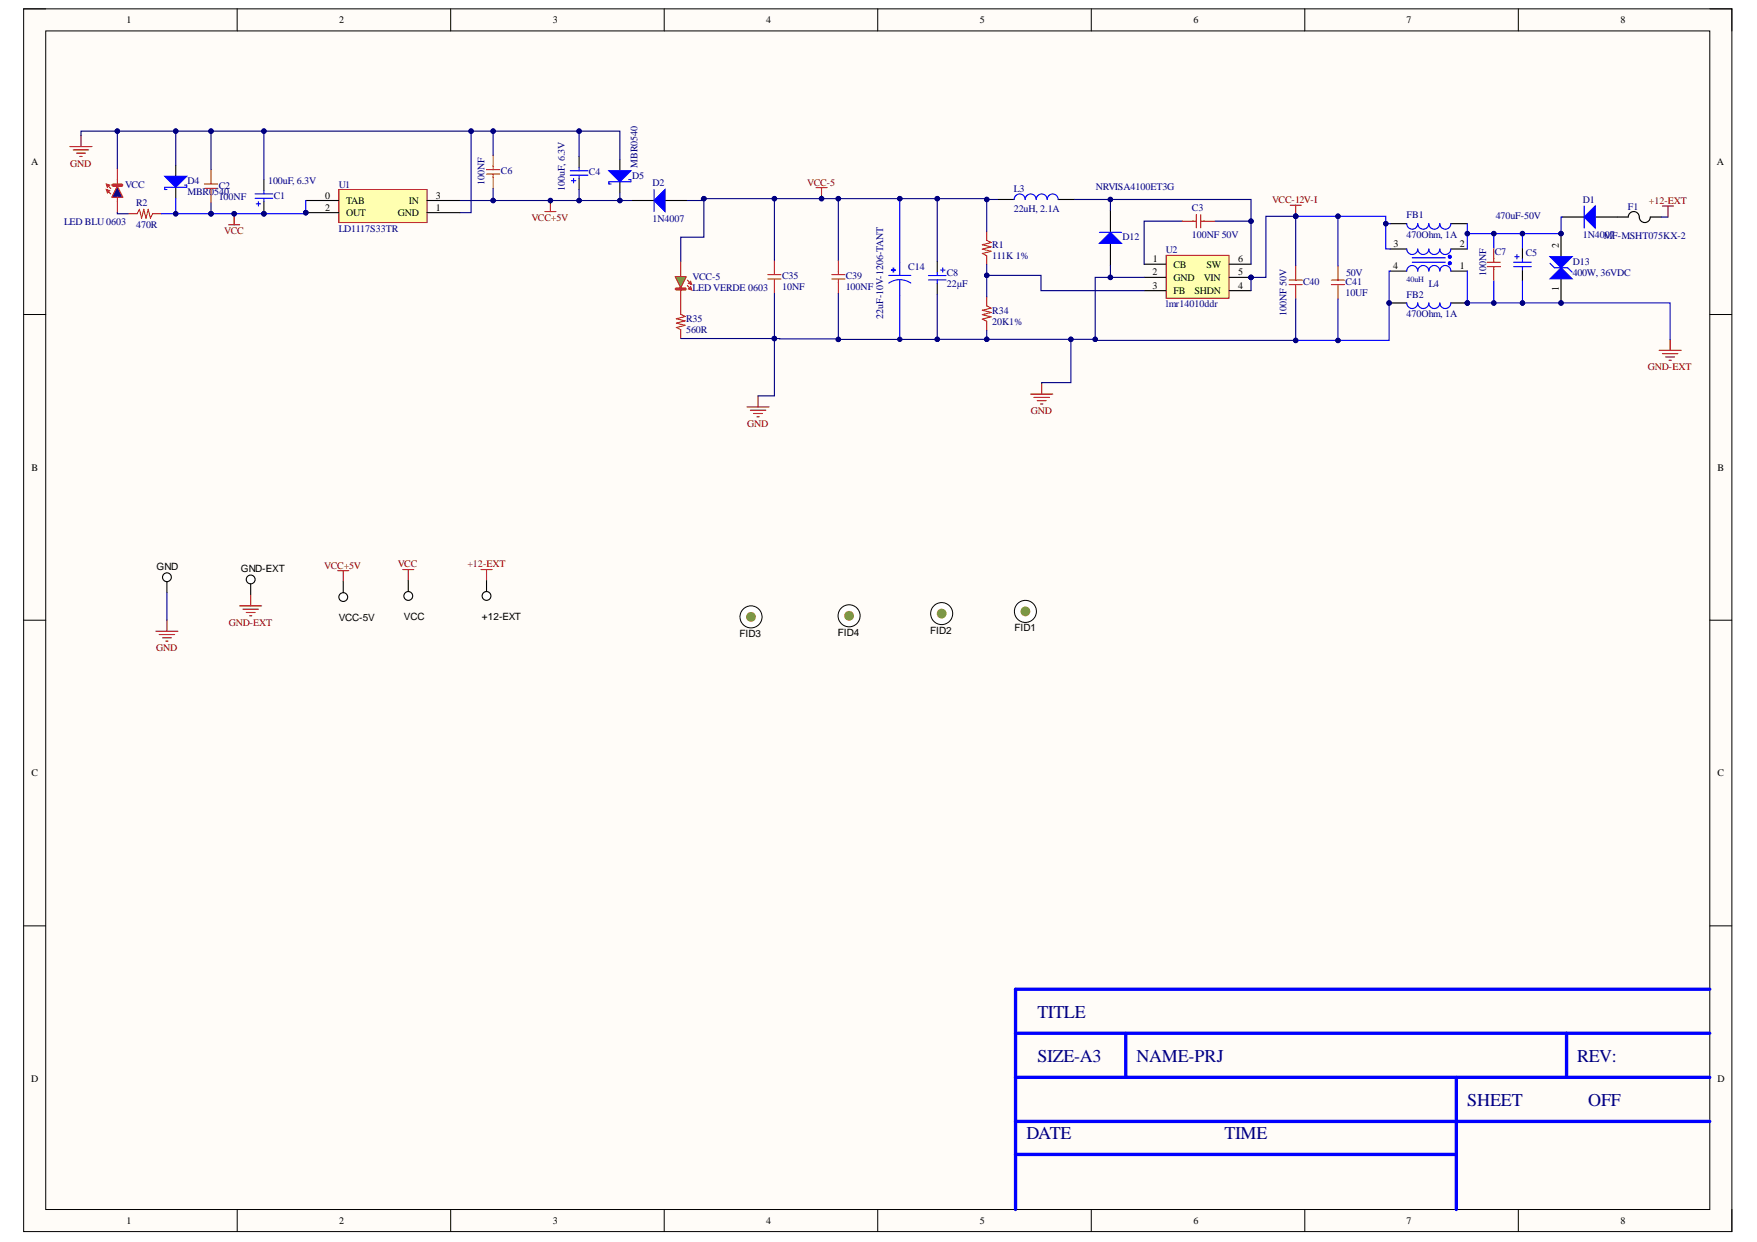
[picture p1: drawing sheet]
<svg xmlns="http://www.w3.org/2000/svg" width="297mm" height="210mm" viewBox="0 0 297 210" stroke-linecap="round" stroke-linejoin="round" font-family="sans-serif">
<defs><g id="words">
<g font-size="3" fill="#000080">
<text x="175.4" y="172.1">TITLE</text>
<text x="175.4" y="179.5">SIZE-A3</text>
<text x="192.1" y="179.5">NAME-PRJ</text>
<text x="266.7" y="179.5">REV:</text>
<text x="248" y="187">SHEET</text>
<text x="268.5" y="187">OFF</text>
<text x="173.5" y="192.6">DATE</text>
<text x="207" y="192.6">TIME</text>
</g>
<g font-size="1.7">
<text x="21.4" y="3.9">1</text>
<text x="57.4" y="3.9">2</text>
<text x="93.5" y="3.9">3</text>
<text x="129.5" y="3.9">4</text>
<text x="165.6" y="3.9">5</text>
<text x="201.8" y="3.9">6</text>
<text x="237.8" y="3.9">7</text>
<text x="273.9" y="3.9">8</text>
<text x="5.2" y="27.9">A</text>
<text x="290.3" y="27.9">A</text>
<text x="55" y="35.6">2</text>
<text x="55" y="33.6">0</text>
<text x="58.5" y="34.5">TAB</text>
<text x="69.1" y="34.5">IN</text>
<text x="73.7" y="35.6">1</text>
<text x="73.7" y="33.6">3</text>
<text x="58.5" y="36.5">OUT</text>
<text x="67.3" y="36.5">GND</text>
<text x="235.6" y="41.8">3</text>
<text x="246.8" y="41.8">2</text>
<text x="263.5" y="41.9" transform="rotate(-90 263.5 41.9)">2</text>
<text x="194.8" y="46.5">2</text>
<text x="194.9" y="44.3">1</text>
<text x="198.4" y="45.2">CB</text>
<text x="198.4" y="47.4">GND</text>
<text x="203.5" y="47.4">VIN</text>
<text x="204" y="45.2">SW</text>
<text x="209.3" y="46.5">5</text>
<text x="209.3" y="44.3">6</text>
<text x="235.5" y="45.5">4</text>
<text x="246.8" y="45.5">1</text>
<text x="194.8" y="48.8">3</text>
<text x="198.4" y="49.7">FB</text>
<text x="201.9" y="49.7">SHDN</text>
<text x="209.3" y="48.8">4</text>
<text x="263.5" y="49.2" transform="rotate(-90 263.5 49.2)">1</text>
<text x="5.3" y="79.5">B</text>
<text x="290.3" y="79.5">B</text>
<text x="26.5" y="96.3">GND</text>
<text x="40.7" y="96.6">GND-EXT</text>
<text x="57.3" y="105">VCC-5V</text>
<text x="68.3" y="104.8">VCC</text>
<text x="81.5" y="104.8">+12-EXT</text>
<text x="125" y="107.6">FID3</text>
<text x="141.6" y="107.4">FID4</text>
<text x="157.3" y="107.1">FID2</text>
<text x="171.5" y="106.7">FID1</text>
<text x="5.3" y="131.2">C</text>
<text x="290.3" y="131.2">C</text>
<text x="5.2" y="182.8">D</text>
<text x="290.3" y="182.8">D</text>
<text x="21.4" y="206.8">1</text>
<text x="57.4" y="206.8">2</text>
<text x="93.5" y="206.8">3</text>
<text x="129.5" y="206.8">4</text>
<text x="165.6" y="206.8">5</text>
<text x="201.8" y="206.8">6</text>
<text x="237.8" y="206.8">7</text>
<text x="273.9" y="206.8">8</text>
</g>
<g font-size="1.7" fill="#800000">
<text x="11.8" y="28.1">GND</text>
<text x="136.5" y="31.4">VCC-5</text>
<text x="215.1" y="34.3">VCC-12V-I</text>
<text x="278.8" y="34.5">+12-EXT</text>
<text x="37.9" y="39.5">VCC</text>
<text x="89.8" y="37.3">VCC+5V</text>
<text x="278.6" y="62.5">GND-EXT</text>
<text x="174.3" y="70">GND</text>
<text x="126.3" y="72.1">GND</text>
<text x="67.3" y="95.9">VCC</text>
<text x="79" y="95.9">+12-EXT</text>
<text x="54.8" y="96.1">VCC+5V</text>
<text x="38.7" y="105.7">GND-EXT</text>
<text x="26.4" y="110.1">GND</text>
</g>
<g font-size="1.7" fill="#000080">
<text x="84.7" y="29.4">C6</text>
<text x="99.6" y="29.6">C4</text>
<text x="107.8" y="28.3" transform="rotate(-90 107.8 28.3)">MBR0540</text>
<text x="21.2" y="31.7">VCC</text>
<text x="23" y="34.8">R2</text>
<text x="31.7" y="31.1">D4</text>
<text x="31.7" y="33">MBR0540</text>
<text x="37" y="31.9">C2</text>
<text x="37" y="33.7">100NF</text>
<text x="45.3" y="31.1">100uF, 6.3V</text>
<text x="46.3" y="33.6">C1</text>
<text x="57.3" y="31.7">U1</text>
<text x="81.9" y="31.3" transform="rotate(-90 81.9 31.3)">100NF</text>
<text x="95.5" y="32.2" transform="rotate(-90 95.5 32.2)">100uF, 6.3V</text>
<text x="106.9" y="30.2">D5</text>
<text x="110.3" y="31.4">D2</text>
<text x="171.4" y="32.5">L3</text>
<text x="171.4" y="35.8">22uH, 2.1A</text>
<text x="185.3" y="32">NRVISA4100ET3G</text>
<text x="201.5" y="35.7">C3</text>
<text x="267.6" y="34.2">D1</text>
<text x="275.2" y="35.4">F1</text>
<text x="10.8" y="38">LED BLU 0603</text>
<text x="23" y="38.5">470R</text>
<text x="57.3" y="39.1">LD1117S33TR</text>
<text x="110.3" y="37.4">1N4007</text>
<text x="167.8" y="41.9">R1</text>
<text x="189.8" y="40.6">D12</text>
<text x="201.5" y="40.1">100NF 50V</text>
<text x="237.8" y="36.9">FB1</text>
<text x="237.8" y="40.2">470Ohm, 1A</text>
<text x="252.9" y="37">470uF-50V</text>
<text x="267.6" y="40.2">1N4007</text>
<text x="271.1" y="40.4">MF-MSHT075KX-2</text>
<text x="117.1" y="47.3">VCC-5</text>
<text x="132.2" y="47.2">C35</text>
<text x="143" y="47.2">C39</text>
<text x="153.5" y="45.6">C14</text>
<text x="160.1" y="46.6">C8</text>
<text x="167.8" y="43.8">111K 1%</text>
<text x="197.1" y="42.8">U2</text>
<text x="227.6" y="46.6">50V</text>
<text x="251.3" y="46.6" transform="rotate(-90 251.3 46.6)">100NF</text>
<text x="252.7" y="43">C7</text>
<text x="257.9" y="43.2">C5</text>
<text x="265.9" y="44.7">D13</text>
<text x="265.9" y="46.6">400W, 36VDC</text>
<text x="117.1" y="49.2">LED VERDE 0603</text>
<text x="132.2" y="49">10NF</text>
<text x="143" y="49">100NF</text>
<text x="149.3" y="53.8" transform="rotate(-90 149.3 53.8)">22uF-10V-1206-TANT</text>
<text x="160.1" y="48.4">22µF</text>
<text x="167.8" y="53">R34</text>
<text x="197.1" y="51.9">lmr14010ddr</text>
<text x="217.5" y="53.4" transform="rotate(-90 217.5 53.4)">100NF 50V</text>
<text x="220.3" y="48.1">C40</text>
<text x="227.5" y="48.1">C41</text>
<text x="227.5" y="50">10UF</text>
<text x="237.8" y="50.3">FB2</text>
<text x="237.8" y="53.6">470Ohm, 1A</text>
<text x="241.5" y="48.4">L4</text>
<text x="116" y="54.4">R35</text>
<text x="116" y="56.3">560R</text>
<text x="167.8" y="54.9">20K1%</text>
</g>
<text font-size="1.4" fill="#000080" x="237.8" y="47.6">40uH</text>
</g></defs>
<path d="M4 1.5h288.8v206.6h-288.8z" fill-rule="evenodd" fill="#fffcf8"/>
<path d="M4 1.5h288.8v206.6h-288.8z" fill="none" stroke="#000" stroke-width=".17"/>
<path d="M7.7 5.2h281.4v199.2h-281.4z" fill-rule="evenodd" fill="#fffcf8"/>
<g fill="none" stroke="#000" stroke-width=".17">
<path d="M4 1.5h3.7M7.7 5.2h281.4v199.2h-281.4zM40.1 1.5v3.7M76.2 1.5v3.7M112.3 1.5v3.7M148.4 1.5v3.7M184.5 1.5v3.7M220.6 1.5v3.7M256.7 1.5v3.7M289.1 1.5h3.7v3.7M4 53.2h3.7M289.1 53.2h3.7"/>
<path d="M4 104.8h3.7M289.1 104.8h3.7M4 156.5h3.7M289.1 156.5h3.7M40.1 204.4v3.7M76.2 204.4v3.7M112.3 204.4v3.7M148.4 204.4v3.7M184.5 204.4v3.7M220.6 204.4v3.7M256.7 204.4v3.7M292.8 204.4v3.7"/>
</g>
<path d="M171.7 174.6h117.4M190.3 174.6v7.5M264.8 174.6v7.5M289.1 167.2h-117.4v37.2M171.7 189.5h117.4M171.7 182.1h117.4M171.7 195.1h74.5M246.2 182.1v22.3" fill="none" stroke="#00f" stroke-width=".56"/>
<path d="M44.6 30.4v1.8M44.6 34.1v1.8M97.9 26.4v1.9M97.9 30.2v1.8" fill="none" stroke="#000" stroke-width=".19"/>
<path d="M43.1 33.5h3M43.1 32.8h3M43.3 34.4h.8M43.7 34.1v.7M44.6 32.2v.6M44.6 33.5v.6M96.4 29.6h3M96.4 28.9h3M96.6 30.5h.7M97 30.2v.7M97.9 28.3v.6M97.9 29.6v.6" fill="none" stroke="#00f" stroke-width=".19"/>
<path d="M82.3 28.7h2.2M82.3 29.4h2.2M83.4 26.3v2.4M83.4 29.4v2.4" fill="none" stroke="#ee0e22" stroke-width=".19"/>
<path d="M92.1 35.8h1.9M93.1 33.9v1.9" fill="none" stroke="#800000" stroke-width=".19"/>
<circle cx="93.1" cy="33.9" r=".37" fill="#000080"/>
<circle cx="93.1" cy="33.9" r=".37" fill="none" stroke="#000080" stroke-width=".17"/>
<circle cx="51.7" cy="35.9" r=".37" fill="#000080"/>
<circle cx="51.7" cy="35.9" r=".37" fill="none" stroke="#000080" stroke-width=".17"/>
<path d="M57.3 32h14.9v5.6h-14.9z" fill-rule="evenodd" fill="#ffffb0"/>
<path d="M57.3 32h14.9v5.6h-14.9z" fill="none" stroke="#800000" stroke-width=".17"/>
<path d="M51.7 35.9h5.6M72.2 35.9h5.6" fill="none" stroke="#000" stroke-width=".19"/>
<circle cx="51.7" cy="35.9" r=".37" fill="#000080"/>
<circle cx="51.7" cy="35.9" r=".37" fill="none" stroke="#000080" stroke-width=".17"/>
<path d="M51.7 33.9h5.6M72.2 33.9h5.6" fill="none" stroke="#000" stroke-width=".19"/>
<path d="M34.6 31.1h2.2M34.6 31.8h2.2M35.7 28.7v2.4M35.7 31.8v2.5" fill="none" stroke="#ee0e22" stroke-width=".19"/>
<path d="M38.7 38h1.8M39.6 36.1v1.9" fill="none" stroke="#800000" stroke-width=".19"/>
<circle cx="39.6" cy="36.1" r=".37" fill="#000080"/>
<circle cx="39.6" cy="36.1" r=".37" fill="none" stroke="#000080" stroke-width=".17"/>
<path d="M104.8 27v1.9M104.8 30.7v1.9" fill="none" stroke="#000" stroke-width=".19"/>
<path d="M102.9 28.9h3.8l-1.9 1.8z" fill="#00f"/>
<path d="M102.9 28.9h3.8l-1.9 1.8zM106.3 30.4h.4v.3h-3.8v.4h.4" fill="none" stroke="#00f" stroke-width=".19"/>
<path d="M29.7 27.9v1.9M29.7 31.7v1.8" fill="none" stroke="#000" stroke-width=".19"/>
<path d="M27.8 29.8h3.8l-1.9 1.9z" fill="#00f"/>
<path d="M27.8 29.8h3.8l-1.9 1.9zM31.2 31.3h.4v.4h-3.8v.3h.4" fill="none" stroke="#00f" stroke-width=".19"/>
<path d="M273.4 36.7h1.9a.94 .94 0 0 1 .9-.9 .94 .94 0 0 1 .9 .9 .93 .93 0 0 0 1 .9 .93 .93 0 0 0 .9-.9h1.9" fill="none" stroke="#000" stroke-width=".19"/>
<path d="M281.1 34.8h1.8M282 34.8v1.9M280.5 59.2h3.7M281.1 59.8h2.6M282.4 57.4v1.8M281.6 60.3h1.5M282.2 60.9h.3" fill="none" stroke="#800000" stroke-width=".19"/>
<path d="M251.4 44.3h2.3M251.4 45.1h2.3M252.5 41.9v2.4M252.5 45.1v2.4" fill="none" stroke="#ee0e22" stroke-width=".19"/>
<circle cx="211.5" cy="46.9" r=".38" fill="#000080"/>
<circle cx="211.5" cy="46.9" r=".38" fill="none" stroke="#000080" stroke-width=".17"/>
<path d="M197.2 43.2h10.6v7.2h-10.6z" fill-rule="evenodd" fill="#ffffb0"/>
<path d="M197.2 43.2h10.6v7.2h-10.6z" fill="none" stroke="#800000" stroke-width=".17"/>
<path d="M193.4 44.6h3.7M193.4 46.9h3.7M193.4 49.1h3.7M207.8 46.9h3.7M207.8 49.1h3.7" fill="none" stroke="#000" stroke-width=".19"/>
<circle cx="211.5" cy="46.9" r=".38" fill="#000080"/>
<circle cx="211.5" cy="46.9" r=".38" fill="none" stroke="#000080" stroke-width=".17"/>
<path d="M187.7 35.6v3.7M187.7 41.1v3.8M207.8 44.6h3.7" fill="none" stroke="#000" stroke-width=".19"/>
<path d="M166.8 39.1v1.5l.8 .4-1.5 .4 1.5 .3-1.5 .4 1.5 .4-1.5 .3 .7 .4v1.5M199.8 37.4h2.4M202.2 36.3v2.2M203 37.4h2.4M203 36.3v2.2M166.8 50.2v1.5l.8 .4-1.5 .3 1.5 .4-1.5 .4 1.5 .4-1.5 .3 .7 .4v1.5" fill="none" stroke="#ee0e22" stroke-width=".19"/>
<path d="M185.9 41.1l1.8-1.8 1.9 1.8z" fill="#00f"/>
<path d="M185.9 39.3h3.7M157 46.6h2.9M157 47.3h2.9M158.5 46v.6M158.5 47.3v.6M159 45.6h.8M159.4 45.3v.7M185.9 41.1l1.8-1.8 1.9 1.8z" fill="none" stroke="#00f" stroke-width=".19"/>
<g fill="none" stroke="#ee0e22" stroke-width=".19">
<path d="M115.1 51.6v1.5l.7 .4-1.5 .4 1.5 .3-1.5 .4 1.5 .4-1.5 .4 .8 .3v1.5M129.8 47.2h2.2M129.8 46.4h2.2M130.9 44v2.4M130.9 47.2v2.4M140.6 47.2h2.2M140.6 46.4h2.2M141.7 44v2.4M141.7 47.2v2.4M217.9 47.3h2.3M217.9 48.1h2.3M219.1 44.9v2.4"/>
<path d="M219.1 48.1v2.4M225.1 47.3h2.2M225.1 48.1h2.2M226.2 44.9v2.4M226.2 48.1v2.4"/>
</g>
<path d="M218.1 34.7h1.9M219.1 34.7v1.9M126.3 68.8h3.7M126.9 69.3h2.6M127.4 69.9h1.5M128 70.4h.3M128.2 66.9v1.9M174.2 66.6h3.8M174.8 67.2h2.6M175.4 67.7h1.5M175.9 68.3h.4M176.1 64.7v1.9" fill="none" stroke="#800000" stroke-width=".19"/>
<path d="M158.5 44.1v1.9M158.5 47.9v1.8" fill="none" stroke="#000" stroke-width=".19"/>
<circle cx="219.1" cy="36.6" r=".37" fill="#000080"/>
<circle cx="219.1" cy="36.6" r=".37" fill="none" stroke="#000080" stroke-width=".17"/>
<path d="M138 31.7h1.8M138.9 31.7v1.9" fill="none" stroke="#800000" stroke-width=".19"/>
<circle cx="138.9" cy="33.6" r=".37" fill="#000080"/>
<circle cx="138.9" cy="33.6" r=".37" fill="none" stroke="#000080" stroke-width=".17"/>
<path d="M11.8 24.8h3.8M12.4 25.3h2.6M12.9 25.9h1.5M13.5 26.4h.4M13.7 22.9v1.9" fill="none" stroke="#800000" stroke-width=".19"/>
<circle cx="127" cy="104.3" r="1.86" fill="#fff"/>
<circle cx="127" cy="104.3" r="1.86" fill="none" stroke="#000" stroke-width=".17"/>
<circle cx="127" cy="104.3" r=".75" fill="#c39800"/>
<circle cx="127" cy="104.3" r=".75" fill="none" stroke="#c39800" stroke-width=".17"/>
<circle cx="143.5" cy="104.1" r="1.86" fill="#fff"/>
<circle cx="143.5" cy="104.1" r="1.86" fill="none" stroke="#000" stroke-width=".17"/>
<circle cx="143.5" cy="104.1" r=".74" fill="#c39800"/>
<circle cx="143.5" cy="104.1" r=".74" fill="none" stroke="#c39800" stroke-width=".17"/>
<circle cx="159.2" cy="103.7" r="1.86" fill="#fff"/>
<circle cx="159.2" cy="103.7" r="1.86" fill="none" stroke="#000" stroke-width=".17"/>
<circle cx="159.2" cy="103.7" r=".75" fill="#c39800"/>
<circle cx="159.2" cy="103.7" r=".75" fill="none" stroke="#c39800" stroke-width=".17"/>
<circle cx="173.4" cy="103.3" r="1.86" fill="#fff"/>
<circle cx="173.4" cy="103.3" r="1.86" fill="none" stroke="#000" stroke-width=".17"/>
<circle cx="173.4" cy="103.3" r=".74" fill="#c39800"/>
<circle cx="173.4" cy="103.3" r=".74" fill="none" stroke="#c39800" stroke-width=".17"/>
<circle cx="58" cy="100.9" r=".74" fill="#fff"/>
<g fill="none" stroke="#000" stroke-width=".19">
<path d="M58 98.3v1.9"/>
<circle cx="58" cy="100.9" r=".74"/>
</g>
<circle cx="69" cy="100.7" r=".75" fill="#fff"/>
<g fill="none" stroke="#000" stroke-width=".19">
<path d="M69 98.1v1.9"/>
<circle cx="69" cy="100.7" r=".75"/>
</g>
<circle cx="82.3" cy="100.7" r=".74" fill="#fff"/>
<g fill="none" stroke="#000" stroke-width=".19">
<path d="M82.3 98.1v1.9"/>
<circle cx="82.3" cy="100.7" r=".74"/>
</g>
<circle cx="42.4" cy="97.9" r=".75" fill="#fff"/>
<g fill="none" stroke="#000" stroke-width=".19">
<path d="M42.4 98.7v1.8"/>
<circle cx="42.4" cy="97.9" r=".75"/>
</g>
<g fill="none" stroke="#800000" stroke-width=".19">
<path d="M57.1 96.4h1.9M58 96.4v1.9M68.1 96.3h1.9M69 96.3v1.8M81.3 96.3h1.9M82.3 96.3v1.8M26.4 106.7h3.7M26.9 107.2h2.6M27.5 107.8h1.5M28 108.4h.4M28.2 104.8v1.9M40.5 102.4h3.7"/>
<path d="M41.1 103h2.6M41.6 103.5h1.5M42.2 104.1h.4M42.4 100.5v1.9"/>
</g>
<circle cx="28.2" cy="97.6" r=".75" fill="#fff"/>
<g fill="none" stroke="#000" stroke-width=".19">
<path d="M168.7 33.7h2.7M178.9 33.7h2.8M263.9 39.7v3.7M235 45.8h2.8M235 42.1h2.8M245.3 45.8h2.8M245.3 42.1h2.8M263.9 47.1v3.7M28.2 98.3v1.9"/>
<circle cx="28.2" cy="97.6" r=".75"/>
</g>
<path d="M171.5 33.7a.93 .93 0 0 1 .9-.9 .93 .93 0 0 1 .9 .9 .93 .93 0 0 1 .9-.9 .93 .93 0 0 1 1 .9 .93 .93 0 0 1 .9-.9 .93 .93 0 0 1 .9 .9 .93 .93 0 0 1 1-.9 .93 .93 0 0 1 .9 .9M237.8 45.8a.93 .93 0 0 1 1-.9 .93 .93 0 0 1 .9 .9 .94 .94 0 0 1 .9-.9 .94 .94 0 0 1 1 .9 .93 .93 0 0 1 .9-.9 .93 .93 0 0 1 .9 .9 .93 .93 0 0 1 .9-.9 .93 .93 0 0 1 1 .9M237.8 42.1a.93 .93 0 0 0 1 .9 .93 .93 0 0 0 .9-.9 .94 .94 0 0 0 .9 .9 .94 .94 0 0 0 1-.9 .93 .93 0 0 0 .9 .9 .93 .93 0 0 0 .9-.9 .93 .93 0 0 0 .9 .9 .93 .93 0 0 0 1-.9M238.8 44.3h5.5M238.8 43.6h5.5" fill="none" stroke="#00f" stroke-width=".19"/>
<path d="M245.1 44.5h.1M245.1 43.4h.1" fill="none" stroke="#00f" stroke-width=".56"/>
<path d="M262 43.4h3.8l-1.9 1.9z" fill="#00f"/>
<path d="M262 43.4h3.8l-1.9 1.9z" fill="none" stroke="#00f" stroke-width=".19"/>
<path d="M262 47.1l1.9-1.8 1.9 1.8z" fill="#00f"/>
<path d="M255.9 44.3h3M255.9 45.1h3M256.1 43.4h.7M256.5 43v.8M257.4 43.8v.5M257.4 45.1v.5M262 47.1l1.9-1.8 1.9 1.8zM262 44.5l.8 .8h2.2l.8 .7" fill="none" stroke="#00f" stroke-width=".19"/>
<path d="M257.4 41.9v1.9M257.4 45.6v1.9" fill="none" stroke="#000" stroke-width=".19"/>
<circle cx="248.1" cy="51.2" r=".37" fill="#000080"/>
<circle cx="248.1" cy="51.2" r=".37" fill="none" stroke="#000080" stroke-width=".17"/>
<path d="M239.7 51.2a.94 .94 0 0 0 .9 .9 .94 .94 0 0 0 1-.9 .93 .93 0 0 0 .9 .9 .93 .93 0 0 0 .9-.9" fill="none" stroke="#00f" stroke-width=".19"/>
<path d="M245.3 51.2h2.8" fill="none" stroke="#000" stroke-width=".19"/>
<circle cx="248.1" cy="51.2" r=".37" fill="#000080"/>
<circle cx="248.1" cy="51.2" r=".37" fill="none" stroke="#000080" stroke-width=".17"/>
<path d="M235 37.8h2.8M245.3 37.8h2.8M235 51.2h2.8" fill="none" stroke="#000" stroke-width=".19"/>
<path d="M237.8 37.8a.93 .93 0 0 0 1 .9 .93 .93 0 0 0 .9-.9 .94 .94 0 0 0 .9 .9 .94 .94 0 0 0 1-.9 .93 .93 0 0 0 .9 .9 .93 .93 0 0 0 .9-.9 .93 .93 0 0 0 .9 .9 .93 .93 0 0 0 1-.9M237.8 51.2a.93 .93 0 0 0 1 .9 .93 .93 0 0 0 .9-.9M243.4 51.2a.93 .93 0 0 0 .9 .9 .93 .93 0 0 0 1-.9" fill="none" stroke="#00f" stroke-width=".19"/>
<path d="M151 45.3h.1v.7h-.1z" fill-rule="evenodd" fill="#00f"/>
<path d="M151 45.3h.1v.7h-.1z" fill="none" stroke="#00f" stroke-width=".19"/>
<path d="M150.7 45.6h.7v.1h-.7z" fill-rule="evenodd" fill="#00f"/>
<path d="M150.3 47.9a3.3 3.3 0 0 1 3.7 0M150.3 46.6h3.7M150.7 45.6h.7v.1h-.7zM152.1 44.3v2.3M152.1 47.3v2.6" fill="none" stroke="#00f" stroke-width=".19"/>
<path d="M115.1 44.2v1.8" fill="none" stroke="#ee0e22" stroke-width=".19"/>
<path d="M114.2 46.8h1.8l-.9 1.8z" fill="#0f0"/>
<path d="M114.2 46.8h1.8l-.9 1.8zM116.2 48.3l.6 .5M116.2 47.3l.6 .6" fill="none" stroke="#ee0e22" stroke-width=".19"/>
<path d="M116.4 47.9l.4-.4 .1 .6z" fill="#ee0e22"/>
<path d="M115.1 46v.8M115.1 49v2.6M116.4 47.9l.4-.4 .1 .6z" fill="none" stroke="#ee0e22" stroke-width=".19"/>
<path d="M114.3 48.8h1.5" fill="none" stroke="#ee0e22" stroke-width=".56"/>
<path d="M116.4 48.8l.4-.3 .1 .5z" fill="#ee0e22"/>
<path d="M19.8 34.1v1.8M116.4 48.8l.4-.3 .1 .5z" fill="none" stroke="#ee0e22" stroke-width=".19"/>
<path d="M19.8 31.5l1 1.8h-1.9z" fill="#11037f"/>
<path d="M18.2 31.3l.5 .5M18.2 32.2l.5 .6M19.8 31.5l1 1.8h-1.9z" fill="none" stroke="#ee0e22" stroke-width=".19"/>
<path d="M18 32l.5 .2-.3 .4z" fill="#ee0e22"/>
<path d="M18 32l.5 .2-.3 .4zM19.8 28.5v2.6M19.8 33.3v.8" fill="none" stroke="#ee0e22" stroke-width=".19"/>
<path d="M19.1 31.3h1.5" fill="none" stroke="#ee0e22" stroke-width=".56"/>
<path d="M18 31.1l.5 .2-.3 .4z" fill="#ee0e22"/>
<path d="M18 31.1l.5 .2-.3 .4zM21.7 36.1h1.5l.4-.7 .3 1.5 .4-1.5 .4 1.5 .4-1.5 .3 1.5 .4-.8h1.5" fill="none" stroke="#ee0e22" stroke-width=".19"/>
<path d="M264.1 36.7h3.7M269.7 36.7h3.7" fill="none" stroke="#000" stroke-width=".19"/>
<path d="M267.8 36.7l1.9-1.9v3.7z" fill="#00f"/>
<path d="M267.8 36.7l1.9-1.9v3.7zM267.8 34.8v3.7" fill="none" stroke="#00f" stroke-width=".19"/>
<path d="M106.8 33.9h3.8M112.4 33.9h3.8" fill="none" stroke="#000" stroke-width=".19"/>
<path d="M110.6 33.9l1.8-1.9v3.8z" fill="#00f"/>
<path d="M110.6 33.9l1.8-1.9v3.8zM110.6 32v3.8M248.1 37.8v1.7" fill="none" stroke="#00f" stroke-width=".19"/>
<circle cx="248.1" cy="39.5" r=".37" fill="#000080"/>
<circle cx="248.1" cy="39.5" r=".37" fill="none" stroke="#000080" stroke-width=".17"/>
<path d="M19.8 22.2h-6.1v.7" fill="none" stroke="#000080" stroke-width=".19"/>
<circle cx="19.8" cy="22.2" r=".37" fill="#000080"/>
<circle cx="19.8" cy="22.2" r=".37" fill="none" stroke="#000080" stroke-width=".17"/>
<path d="M19.8 35.9v.2h1.9M79.6 22.2h-59.8v6.3" fill="none" stroke="#000080" stroke-width=".19"/>
<circle cx="79.6" cy="22.2" r=".37" fill="#000080"/>
<circle cx="79.6" cy="22.2" r=".37" fill="none" stroke="#000080" stroke-width=".17"/>
<circle cx="44.6" cy="22.2" r=".37" fill="#000080"/>
<circle cx="44.6" cy="22.2" r=".37" fill="none" stroke="#000080" stroke-width=".17"/>
<circle cx="35.7" cy="22.2" r=".37" fill="#000080"/>
<circle cx="35.7" cy="22.2" r=".37" fill="none" stroke="#000080" stroke-width=".17"/>
<circle cx="29.7" cy="22.2" r=".37" fill="#000080"/>
<circle cx="29.7" cy="22.2" r=".37" fill="none" stroke="#000080" stroke-width=".17"/>
<circle cx="19.8" cy="22.2" r=".37" fill="#000080"/>
<circle cx="19.8" cy="22.2" r=".37" fill="none" stroke="#000080" stroke-width=".17"/>
<path d="M27.3 36.1h2.4" fill="none" stroke="#00f" stroke-width=".19"/>
<circle cx="29.7" cy="36.1" r=".37" fill="#000080"/>
<circle cx="29.7" cy="36.1" r=".37" fill="none" stroke="#000080" stroke-width=".17"/>
<path d="M29.7 33.5v2.6h6" fill="none" stroke="#00f" stroke-width=".19"/>
<circle cx="35.7" cy="36.1" r=".37" fill="#000080"/>
<circle cx="35.7" cy="36.1" r=".37" fill="none" stroke="#000080" stroke-width=".17"/>
<circle cx="29.7" cy="36.1" r=".37" fill="#000080"/>
<circle cx="29.7" cy="36.1" r=".37" fill="none" stroke="#000080" stroke-width=".17"/>
<path d="M35.7 36.1h8.9" fill="none" stroke="#00f" stroke-width=".19"/>
<circle cx="44.6" cy="36.1" r=".37" fill="#000080"/>
<circle cx="44.6" cy="36.1" r=".37" fill="none" stroke="#000080" stroke-width=".17"/>
<circle cx="39.6" cy="36.1" r=".37" fill="#000080"/>
<circle cx="39.6" cy="36.1" r=".37" fill="none" stroke="#000080" stroke-width=".17"/>
<circle cx="35.7" cy="36.1" r=".37" fill="#000080"/>
<circle cx="35.7" cy="36.1" r=".37" fill="none" stroke="#000080" stroke-width=".17"/>
<path d="M51.7 33.9v2.2h-7.1" fill="none" stroke="#00f" stroke-width=".19"/>
<circle cx="51.7" cy="35.9" r=".37" fill="#000080"/>
<circle cx="51.7" cy="35.9" r=".37" fill="none" stroke="#000080" stroke-width=".17"/>
<circle cx="44.6" cy="36.1" r=".37" fill="#000080"/>
<circle cx="44.6" cy="36.1" r=".37" fill="none" stroke="#000080" stroke-width=".17"/>
<path d="M104.8 27v-4.8h-25.2v13.7h-1.8" fill="none" stroke="#000080" stroke-width=".19"/>
<circle cx="79.6" cy="22.2" r=".37" fill="#000080"/>
<circle cx="79.6" cy="22.2" r=".37" fill="none" stroke="#000080" stroke-width=".17"/>
<circle cx="83.4" cy="22.2" r=".37" fill="#000080"/>
<circle cx="83.4" cy="22.2" r=".37" fill="none" stroke="#000080" stroke-width=".17"/>
<circle cx="97.9" cy="22.2" r=".37" fill="#000080"/>
<circle cx="97.9" cy="22.2" r=".37" fill="none" stroke="#000080" stroke-width=".17"/>
<path d="M97.9 32v1.9h-20.1" fill="none" stroke="#000080" stroke-width=".19"/>
<circle cx="97.9" cy="33.9" r=".37" fill="#000080"/>
<circle cx="97.9" cy="33.9" r=".37" fill="none" stroke="#000080" stroke-width=".17"/>
<circle cx="93.1" cy="33.9" r=".37" fill="#000080"/>
<circle cx="93.1" cy="33.9" r=".37" fill="none" stroke="#000080" stroke-width=".17"/>
<circle cx="83.4" cy="33.9" r=".37" fill="#000080"/>
<circle cx="83.4" cy="33.9" r=".37" fill="none" stroke="#000080" stroke-width=".17"/>
<path d="M97.9 33.9h8.9" fill="none" stroke="#000080" stroke-width=".19"/>
<circle cx="104.8" cy="33.9" r=".37" fill="#000080"/>
<circle cx="104.8" cy="33.9" r=".37" fill="none" stroke="#000080" stroke-width=".17"/>
<circle cx="97.9" cy="33.9" r=".37" fill="#000080"/>
<circle cx="97.9" cy="33.9" r=".37" fill="none" stroke="#000080" stroke-width=".17"/>
<path d="M115.1 57.2h16.7l9.6 .1 .2 .1" fill="none" stroke="#000080" stroke-width=".19"/>
<circle cx="130.9" cy="57.2" r=".37" fill="#000080"/>
<circle cx="130.9" cy="57.2" r=".37" fill="none" stroke="#000080" stroke-width=".17"/>
<path d="M116.2 33.9h2.4v-.3h.4v6.5h-3.9v4.1" fill="none" stroke="#000080" stroke-width=".19"/>
<circle cx="119" cy="33.6" r=".37" fill="#000080"/>
<circle cx="119" cy="33.6" r=".37" fill="none" stroke="#000080" stroke-width=".17"/>
<path d="M119 33.6h47.8v.1" fill="none" stroke="#000080" stroke-width=".19"/>
<circle cx="119" cy="33.6" r=".37" fill="#000080"/>
<circle cx="119" cy="33.6" r=".37" fill="none" stroke="#000080" stroke-width=".17"/>
<circle cx="130.9" cy="33.6" r=".37" fill="#000080"/>
<circle cx="130.9" cy="33.6" r=".37" fill="none" stroke="#000080" stroke-width=".17"/>
<circle cx="138.9" cy="33.6" r=".37" fill="#000080"/>
<circle cx="138.9" cy="33.6" r=".37" fill="none" stroke="#000080" stroke-width=".17"/>
<circle cx="141.7" cy="33.6" r=".37" fill="#000080"/>
<circle cx="141.7" cy="33.6" r=".37" fill="none" stroke="#000080" stroke-width=".17"/>
<circle cx="152.1" cy="33.6" r=".37" fill="#000080"/>
<circle cx="152.1" cy="33.6" r=".37" fill="none" stroke="#000080" stroke-width=".17"/>
<circle cx="158.5" cy="33.6" r=".37" fill="#000080"/>
<circle cx="158.5" cy="33.6" r=".37" fill="none" stroke="#000080" stroke-width=".17"/>
<circle cx="166.8" cy="33.7" r=".37" fill="#000080"/>
<circle cx="166.8" cy="33.7" r=".37" fill="none" stroke="#000080" stroke-width=".17"/>
<path d="M130.9 57.2v9.7h-2.7" fill="none" stroke="#000080" stroke-width=".19"/>
<circle cx="130.9" cy="57.2" r=".37" fill="#000080"/>
<circle cx="130.9" cy="57.2" r=".37" fill="none" stroke="#000080" stroke-width=".17"/>
<path d="M158.5 49.7v7.7h-16.9" fill="none" stroke="#000080" stroke-width=".19"/>
<circle cx="141.7" cy="57.4" r=".37" fill="#000080"/>
<circle cx="141.7" cy="57.4" r=".37" fill="none" stroke="#000080" stroke-width=".17"/>
<circle cx="158.5" cy="57.3" r=".37" fill="#000080"/>
<circle cx="158.5" cy="57.3" r=".37" fill="none" stroke="#000080" stroke-width=".17"/>
<path d="M158.5 57.4h26.7" fill="none" stroke="#000080" stroke-width=".19"/>
<circle cx="185.2" cy="57.3" r=".37" fill="#000080"/>
<circle cx="185.2" cy="57.3" r=".37" fill="none" stroke="#000080" stroke-width=".17"/>
<circle cx="181" cy="57.3" r=".37" fill="#000080"/>
<circle cx="181" cy="57.3" r=".37" fill="none" stroke="#000080" stroke-width=".17"/>
<circle cx="166.8" cy="57.3" r=".37" fill="#000080"/>
<circle cx="166.8" cy="57.3" r=".37" fill="none" stroke="#000080" stroke-width=".17"/>
<circle cx="158.5" cy="57.3" r=".37" fill="#000080"/>
<circle cx="158.5" cy="57.3" r=".37" fill="none" stroke="#000080" stroke-width=".17"/>
<path d="M166.8 46.5h9.2v2.6h17.4" fill="none" stroke="#000080" stroke-width=".19"/>
<circle cx="166.8" cy="46.5" r=".37" fill="#000080"/>
<circle cx="166.8" cy="46.5" r=".37" fill="none" stroke="#000080" stroke-width=".17"/>
<path d="M168.7 33.7h-1.9v5.4" fill="none" stroke="#000080" stroke-width=".19"/>
<circle cx="166.8" cy="33.7" r=".37" fill="#000080"/>
<circle cx="166.8" cy="33.7" r=".37" fill="none" stroke="#000080" stroke-width=".17"/>
<path d="M181 57.4v7.3h-4.9" fill="none" stroke="#000080" stroke-width=".19"/>
<circle cx="181" cy="57.3" r=".37" fill="#000080"/>
<circle cx="181" cy="57.3" r=".37" fill="none" stroke="#000080" stroke-width=".17"/>
<path d="M181.7 33.7h29.8v3.7" fill="none" stroke="#000080" stroke-width=".19"/>
<circle cx="211.5" cy="37.4" r=".37" fill="#000080"/>
<circle cx="211.5" cy="37.4" r=".37" fill="none" stroke="#000080" stroke-width=".17"/>
<circle cx="187.7" cy="33.7" r=".37" fill="#000080"/>
<circle cx="187.7" cy="33.7" r=".37" fill="none" stroke="#000080" stroke-width=".17"/>
<path d="M187.7 44.9v2h-2.5v10.6h33.9v-7" fill="none" stroke="#000080" stroke-width=".19"/>
<circle cx="187.7" cy="46.9" r=".38" fill="#000080"/>
<circle cx="187.7" cy="46.9" r=".38" fill="none" stroke="#000080" stroke-width=".17"/>
<circle cx="185.2" cy="57.3" r=".37" fill="#000080"/>
<circle cx="185.2" cy="57.3" r=".37" fill="none" stroke="#000080" stroke-width=".17"/>
<circle cx="219.1" cy="57.5" r=".37" fill="#000080"/>
<circle cx="219.1" cy="57.5" r=".37" fill="none" stroke="#000080" stroke-width=".17"/>
<path d="M187.7 46.9h5.7" fill="none" stroke="#000080" stroke-width=".19"/>
<circle cx="187.7" cy="46.9" r=".38" fill="#000080"/>
<circle cx="187.7" cy="46.9" r=".38" fill="none" stroke="#000080" stroke-width=".17"/>
<path d="M199.8 37.4h-6.4v7.2M205.4 37.4h6.1v7.2" fill="none" stroke="#000080" stroke-width=".19"/>
<circle cx="211.5" cy="37.4" r=".37" fill="#000080"/>
<circle cx="211.5" cy="37.4" r=".37" fill="none" stroke="#000080" stroke-width=".17"/>
<path d="M219.1 36.6h-5.1v10.3h-2.5v2.2" fill="none" stroke="#000080" stroke-width=".19"/>
<circle cx="219.1" cy="36.6" r=".37" fill="#000080"/>
<circle cx="219.1" cy="36.6" r=".37" fill="none" stroke="#000080" stroke-width=".17"/>
<circle cx="211.5" cy="46.9" r=".38" fill="#000080"/>
<circle cx="211.5" cy="46.9" r=".38" fill="none" stroke="#000080" stroke-width=".17"/>
<path d="M219.1 57.5h7.1" fill="none" stroke="#00f" stroke-width=".19"/>
<circle cx="219.1" cy="57.5" r=".37" fill="#000080"/>
<circle cx="219.1" cy="57.5" r=".37" fill="none" stroke="#000080" stroke-width=".17"/>
<circle cx="226.2" cy="57.5" r=".37" fill="#000080"/>
<circle cx="226.2" cy="57.5" r=".37" fill="none" stroke="#000080" stroke-width=".17"/>
<path d="M219.1 36.6h7.1v8.3" fill="none" stroke="#00f" stroke-width=".19"/>
<circle cx="219.1" cy="36.6" r=".37" fill="#000080"/>
<circle cx="219.1" cy="36.6" r=".37" fill="none" stroke="#000080" stroke-width=".17"/>
<circle cx="226.2" cy="36.6" r=".37" fill="#000080"/>
<circle cx="226.2" cy="36.6" r=".37" fill="none" stroke="#000080" stroke-width=".17"/>
<path d="M226.2 50.5v7h8.6v-6.1" fill="none" stroke="#00f" stroke-width=".19"/>
<circle cx="226.2" cy="57.5" r=".37" fill="#000080"/>
<circle cx="226.2" cy="57.5" r=".37" fill="none" stroke="#000080" stroke-width=".17"/>
<path d="M226.2 36.6h8.1v5.5h.7" fill="none" stroke="#00f" stroke-width=".19"/>
<circle cx="234.3" cy="37.8" r=".37" fill="#000080"/>
<circle cx="234.3" cy="37.8" r=".37" fill="none" stroke="#000080" stroke-width=".17"/>
<circle cx="226.2" cy="36.6" r=".37" fill="#000080"/>
<circle cx="226.2" cy="36.6" r=".37" fill="none" stroke="#000080" stroke-width=".17"/>
<path d="M234.3 37.8h.7" fill="none" stroke="#00f" stroke-width=".19"/>
<circle cx="234.3" cy="37.8" r=".37" fill="#000080"/>
<circle cx="234.3" cy="37.8" r=".37" fill="none" stroke="#000080" stroke-width=".17"/>
<path d="M235 51.2h-.2v.2" fill="none" stroke="#00f" stroke-width=".19"/>
<circle cx="234.8" cy="51.2" r=".37" fill="#000080"/>
<circle cx="234.8" cy="51.2" r=".37" fill="none" stroke="#000080" stroke-width=".17"/>
<path d="M235 45.8h-.2v5.4" fill="none" stroke="#00f" stroke-width=".19"/>
<circle cx="234.8" cy="51.2" r=".37" fill="#000080"/>
<circle cx="234.8" cy="51.2" r=".37" fill="none" stroke="#000080" stroke-width=".17"/>
<path d="M248.1 45.8v5.4h4.4" fill="none" stroke="#00f" stroke-width=".19"/>
<circle cx="252.5" cy="51.2" r=".37" fill="#000080"/>
<circle cx="252.5" cy="51.2" r=".37" fill="none" stroke="#000080" stroke-width=".17"/>
<circle cx="248.1" cy="51.2" r=".37" fill="#000080"/>
<circle cx="248.1" cy="51.2" r=".37" fill="none" stroke="#000080" stroke-width=".17"/>
<path d="M257.4 41.9v-2.4h-9.3v2.6" fill="none" stroke="#00f" stroke-width=".19"/>
<circle cx="248.1" cy="39.5" r=".37" fill="#000080"/>
<circle cx="248.1" cy="39.5" r=".37" fill="none" stroke="#000080" stroke-width=".17"/>
<circle cx="252.5" cy="39.5" r=".37" fill="#000080"/>
<circle cx="252.5" cy="39.5" r=".37" fill="none" stroke="#000080" stroke-width=".17"/>
<circle cx="257.4" cy="39.5" r=".37" fill="#000080"/>
<circle cx="257.4" cy="39.5" r=".37" fill="none" stroke="#000080" stroke-width=".17"/>
<path d="M252.5 47.5v3.7h4.9" fill="none" stroke="#00f" stroke-width=".19"/>
<circle cx="257.4" cy="51.2" r=".37" fill="#000080"/>
<circle cx="257.4" cy="51.2" r=".37" fill="none" stroke="#000080" stroke-width=".17"/>
<circle cx="252.5" cy="51.2" r=".37" fill="#000080"/>
<circle cx="252.5" cy="51.2" r=".37" fill="none" stroke="#000080" stroke-width=".17"/>
<path d="M257.4 47.5v3.7h6.5v-.4" fill="none" stroke="#00f" stroke-width=".19"/>
<circle cx="263.9" cy="51.2" r=".38" fill="#000080"/>
<circle cx="263.9" cy="51.2" r=".38" fill="none" stroke="#000080" stroke-width=".17"/>
<circle cx="257.4" cy="51.2" r=".37" fill="#000080"/>
<circle cx="257.4" cy="51.2" r=".37" fill="none" stroke="#000080" stroke-width=".17"/>
<path d="M257.4 39.5h6.5v.2" fill="none" stroke="#00f" stroke-width=".19"/>
<circle cx="257.4" cy="39.5" r=".37" fill="#000080"/>
<circle cx="257.4" cy="39.5" r=".37" fill="none" stroke="#000080" stroke-width=".17"/>
<circle cx="263.9" cy="39.5" r=".38" fill="#000080"/>
<circle cx="263.9" cy="39.5" r=".38" fill="none" stroke="#000080" stroke-width=".17"/>
<path d="M263.9 51.2h18.5v6.2" fill="none" stroke="#00f" stroke-width=".19"/>
<circle cx="263.9" cy="51.2" r=".38" fill="#000080"/>
<circle cx="263.9" cy="51.2" r=".38" fill="none" stroke="#000080" stroke-width=".17"/>
<path d="M264.1 36.7h-.2v2.8" fill="none" stroke="#00f" stroke-width=".19"/>
<circle cx="263.9" cy="39.5" r=".38" fill="#000080"/>
<circle cx="263.9" cy="39.5" r=".38" fill="none" stroke="#000080" stroke-width=".17"/>
<path d="M29.7 22.2v5.7M280.9 36.7h1.1M28.2 100.2v4.6" fill="none" stroke="#000080" stroke-width=".19"/>
<circle cx="29.7" cy="22.2" r=".37" fill="#000080"/>
<circle cx="29.7" cy="22.2" r=".37" fill="none" stroke="#000080" stroke-width=".17"/>
<path d="M35.7 34.3v1.8" fill="none" stroke="#000080" stroke-width=".19"/>
<circle cx="35.7" cy="36.1" r=".37" fill="#000080"/>
<circle cx="35.7" cy="36.1" r=".37" fill="none" stroke="#000080" stroke-width=".17"/>
<path d="M35.7 22.2v6.5" fill="none" stroke="#000080" stroke-width=".19"/>
<circle cx="35.7" cy="22.2" r=".37" fill="#000080"/>
<circle cx="35.7" cy="22.2" r=".37" fill="none" stroke="#000080" stroke-width=".17"/>
<path d="M44.6 35.9v.2" fill="none" stroke="#000080" stroke-width=".19"/>
<circle cx="44.6" cy="36.1" r=".37" fill="#000080"/>
<circle cx="44.6" cy="36.1" r=".37" fill="none" stroke="#000080" stroke-width=".17"/>
<path d="M44.6 22.2v8.2" fill="none" stroke="#000080" stroke-width=".19"/>
<circle cx="44.6" cy="22.2" r=".37" fill="#000080"/>
<circle cx="44.6" cy="22.2" r=".37" fill="none" stroke="#000080" stroke-width=".17"/>
<path d="M83.4 31.8v2.1" fill="none" stroke="#000080" stroke-width=".19"/>
<circle cx="83.4" cy="33.9" r=".37" fill="#000080"/>
<circle cx="83.4" cy="33.9" r=".37" fill="none" stroke="#000080" stroke-width=".17"/>
<path d="M83.4 22.2v4.1" fill="none" stroke="#000080" stroke-width=".19"/>
<circle cx="83.4" cy="22.2" r=".37" fill="#000080"/>
<circle cx="83.4" cy="22.2" r=".37" fill="none" stroke="#000080" stroke-width=".17"/>
<path d="M97.9 22.2v4.2" fill="none" stroke="#000080" stroke-width=".19"/>
<circle cx="97.9" cy="22.2" r=".37" fill="#000080"/>
<circle cx="97.9" cy="22.2" r=".37" fill="none" stroke="#000080" stroke-width=".17"/>
<path d="M104.8 32.6v1.3" fill="none" stroke="#000080" stroke-width=".19"/>
<circle cx="104.8" cy="33.9" r=".37" fill="#000080"/>
<circle cx="104.8" cy="33.9" r=".37" fill="none" stroke="#000080" stroke-width=".17"/>
<path d="M130.9 49.6v7.6" fill="none" stroke="#000080" stroke-width=".19"/>
<circle cx="130.9" cy="57.2" r=".37" fill="#000080"/>
<circle cx="130.9" cy="57.2" r=".37" fill="none" stroke="#000080" stroke-width=".17"/>
<path d="M130.9 33.6v10.4" fill="none" stroke="#000080" stroke-width=".19"/>
<circle cx="130.9" cy="33.6" r=".37" fill="#000080"/>
<circle cx="130.9" cy="33.6" r=".37" fill="none" stroke="#000080" stroke-width=".17"/>
<path d="M141.7 49.6v7.8" fill="none" stroke="#000080" stroke-width=".19"/>
<circle cx="141.7" cy="57.4" r=".37" fill="#000080"/>
<circle cx="141.7" cy="57.4" r=".37" fill="none" stroke="#000080" stroke-width=".17"/>
<path d="M141.7 33.6v10.4" fill="none" stroke="#000080" stroke-width=".19"/>
<circle cx="141.7" cy="33.6" r=".37" fill="#000080"/>
<circle cx="141.7" cy="33.6" r=".37" fill="none" stroke="#000080" stroke-width=".17"/>
<path d="M152.1 49.9v7.4" fill="none" stroke="#00f" stroke-width=".19"/>
<circle cx="152.1" cy="57.3" r=".37" fill="#000080"/>
<circle cx="152.1" cy="57.3" r=".37" fill="none" stroke="#000080" stroke-width=".17"/>
<path d="M152.1 33.6v10.7" fill="none" stroke="#00f" stroke-width=".19"/>
<circle cx="152.1" cy="33.6" r=".37" fill="#000080"/>
<circle cx="152.1" cy="33.6" r=".37" fill="none" stroke="#000080" stroke-width=".17"/>
<path d="M158.5 33.6v10.5" fill="none" stroke="#000080" stroke-width=".19"/>
<circle cx="158.5" cy="33.6" r=".37" fill="#000080"/>
<circle cx="158.5" cy="33.6" r=".37" fill="none" stroke="#000080" stroke-width=".17"/>
<path d="M166.8 55.8v1.5" fill="none" stroke="#000080" stroke-width=".19"/>
<circle cx="166.8" cy="57.3" r=".37" fill="#000080"/>
<circle cx="166.8" cy="57.3" r=".37" fill="none" stroke="#000080" stroke-width=".17"/>
<path d="M166.8 44.7v5.5" fill="none" stroke="#000080" stroke-width=".19"/>
<circle cx="166.8" cy="46.5" r=".37" fill="#000080"/>
<circle cx="166.8" cy="46.5" r=".37" fill="none" stroke="#000080" stroke-width=".17"/>
<path d="M187.7 33.7v1.9" fill="none" stroke="#000080" stroke-width=".19"/>
<circle cx="187.7" cy="33.7" r=".37" fill="#000080"/>
<circle cx="187.7" cy="33.7" r=".37" fill="none" stroke="#000080" stroke-width=".17"/>
<path d="M219.1 36.6v8.3" fill="none" stroke="#000080" stroke-width=".19"/>
<circle cx="219.1" cy="36.6" r=".37" fill="#000080"/>
<circle cx="219.1" cy="36.6" r=".37" fill="none" stroke="#000080" stroke-width=".17"/>
<path d="M252.5 39.5v2.4" fill="none" stroke="#00f" stroke-width=".19"/>
<circle cx="252.5" cy="39.5" r=".37" fill="#000080"/>
<circle cx="252.5" cy="39.5" r=".37" fill="none" stroke="#000080" stroke-width=".17"/>
<use href="#words"/>
</svg>
